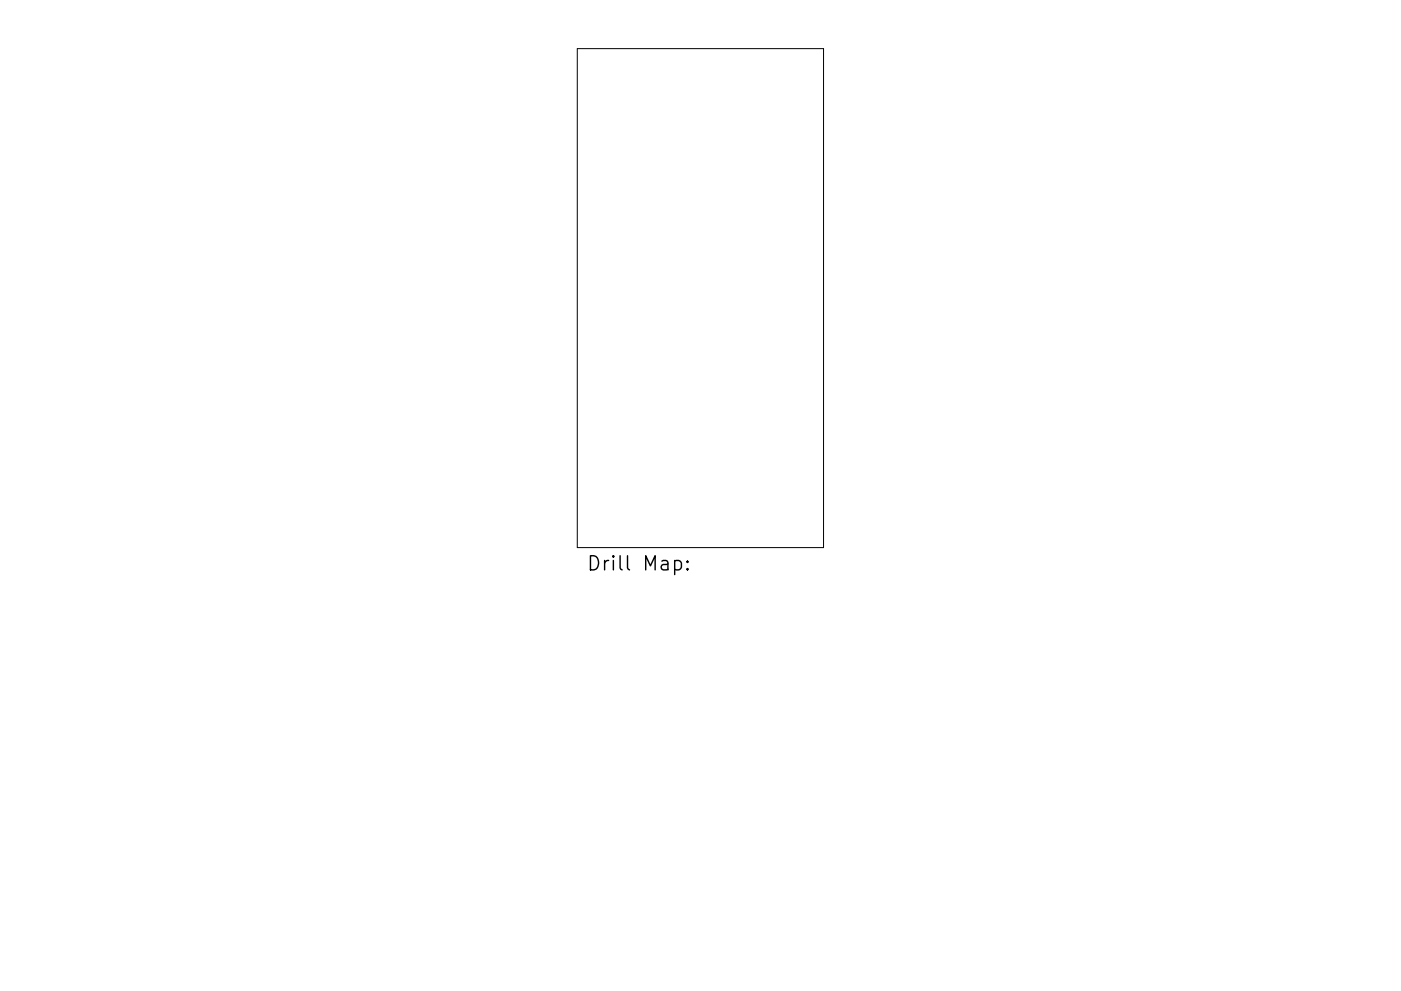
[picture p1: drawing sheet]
<svg xmlns="http://www.w3.org/2000/svg" width="297mm" height="210mm" viewBox="0 0 297 210" stroke-linecap="round" stroke-linejoin="round" font-family="sans-serif">
<defs><g id="words">
<text font-size="4.2" x="124.3" y="121.1">Drill Map:</text>
</g></defs>
<path d="M122.4 10.3h52.2v105.9h-52.2z" fill="none" stroke="#000" stroke-width=".21"/>
<path d="M143 119.1l.9-.2 .6 .6v.8l-.3 .5-.3 .1-.9-.1M145.8 119.1l.1 .1-.1 .1-.2-.1 .2-.1v.2M145.8 120.6l.1 .2-.1 .1-.2-.1 .2-.2v.3" fill="none" stroke="#000" stroke-width=".3"/>
<use href="#words"/>
</svg>
